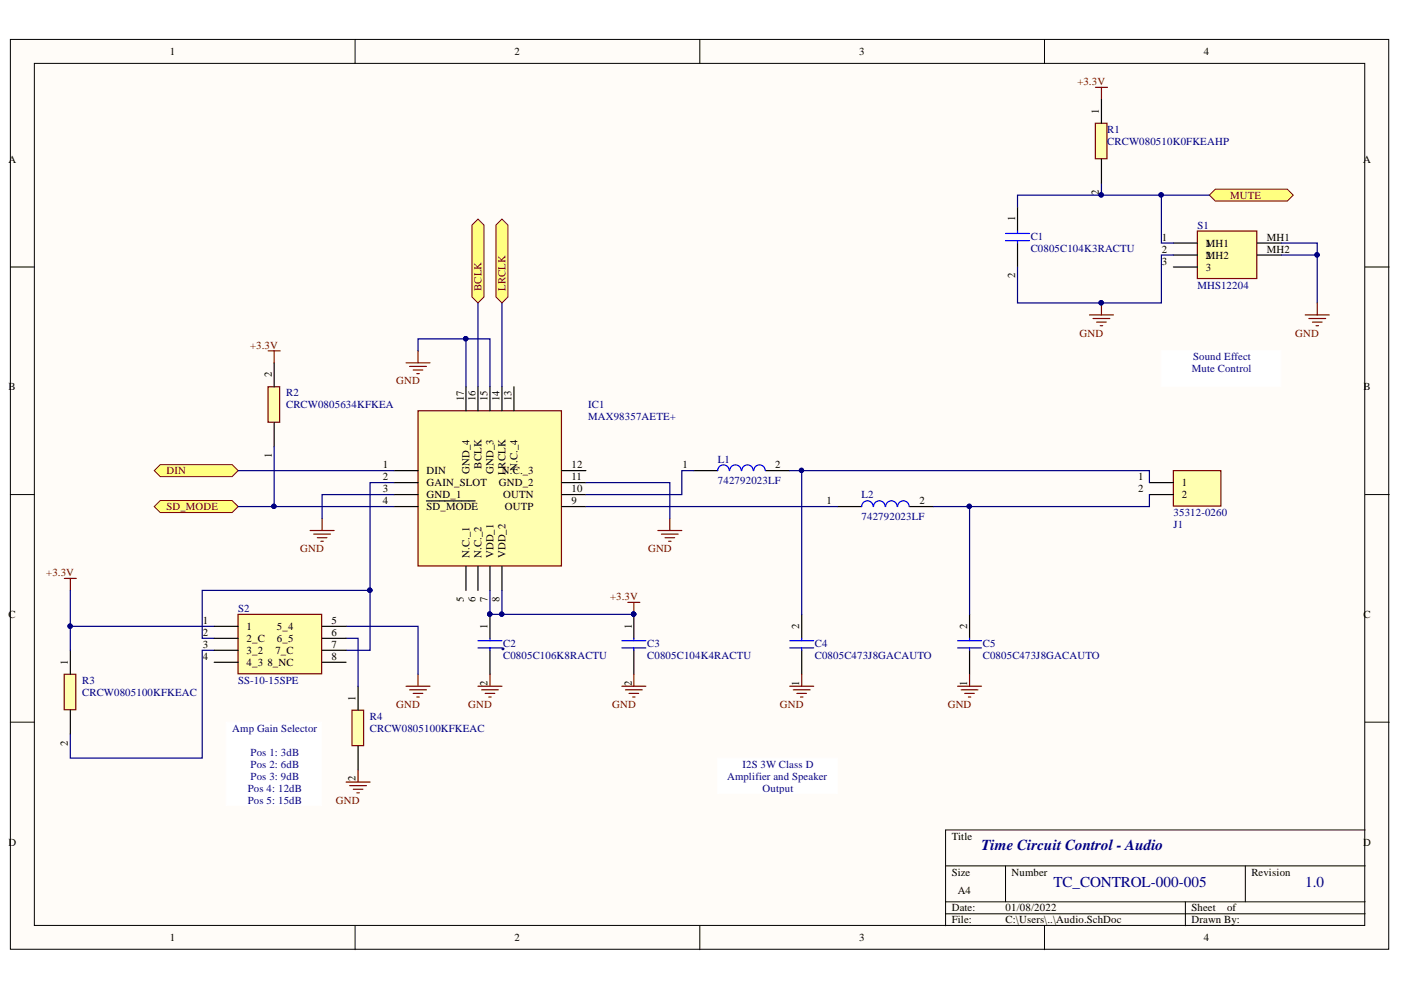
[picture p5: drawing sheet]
<svg xmlns="http://www.w3.org/2000/svg" width="297mm" height="210mm" viewBox="0 0 297 210" stroke-linecap="round" stroke-linejoin="round" font-family="sans-serif">
<defs><g id="words">
<g font-size="3.2" fill="#000080">
<text x="208.1" y="180.3">Time Circuit Control - Audio</text>
<text x="223.4" y="188">TC_CONTROL-000-005</text>
<text x="276.7" y="188">1.0</text>
</g>
<g font-size="2.3">
<text x="36" y="11.7">1</text>
<text x="109.1" y="11.7">2</text>
<text x="182.2" y="11.7">3</text>
<text x="255.2" y="11.7">4</text>
<text x="233" y="24.1" transform="rotate(-90 233 24.1)">1</text>
<text x="1.8" y="34.5">A</text>
<text x="289" y="34.5">A</text>
<text x="233" y="41.3" transform="rotate(-90 233 41.3)">2</text>
<text x="215.2" y="46.9" transform="rotate(-90 215.2 46.9)">1</text>
<text x="246.4" y="51.1">1</text>
<text x="246.4" y="53.6">2</text>
<text x="255.7" y="52.3">1</text>
<text x="255.7" y="52.3">MH1</text>
<text x="268.6" y="51.1">MH1</text>
<text x="268.6" y="53.6">MH2</text>
<text x="215.2" y="59" transform="rotate(-90 215.2 59)">2</text>
<text x="246.4" y="56.1">3</text>
<text x="255.7" y="54.9">2</text>
<text x="255.7" y="57.4">3</text>
<text x="255.7" y="54.9">MH2</text>
<text x="1.8" y="82.8">B</text>
<text x="57.6" y="80" transform="rotate(-90 57.6 80)">2</text>
<text x="289.1" y="82.8">B</text>
<text x="98.3" y="85.1" transform="rotate(-90 98.3 85.1)">17</text>
<text x="100.8" y="85.1" transform="rotate(-90 100.8 85.1)">16</text>
<text x="103.4" y="85.1" transform="rotate(-90 103.4 85.1)">15</text>
<text x="105.9" y="85.1" transform="rotate(-90 105.9 85.1)">14</text>
<text x="108.5" y="85.1" transform="rotate(-90 108.5 85.1)">13</text>
<text x="57.6" y="97.1" transform="rotate(-90 57.6 97.1)">1</text>
<text x="81.1" y="99.3">1</text>
<text x="81.1" y="101.8">2</text>
<text x="90.4" y="100.5">DIN</text>
<text x="99.6" y="100.4" transform="rotate(-90 99.6 100.4)">GND_4</text>
<text x="102.1" y="99.3" transform="rotate(-90 102.1 99.3)">BCLK</text>
<text x="104.7" y="100.4" transform="rotate(-90 104.7 100.4)">GND_3</text>
<text x="106.4" y="100.5">N.C._3</text>
<text x="107.2" y="100.7" transform="rotate(-90 107.2 100.7)">LRCLK</text>
<text x="109.7" y="99.8" transform="rotate(-90 109.7 99.8)">N.C._4</text>
<text x="121.2" y="99.3">12</text>
<text x="121.2" y="101.8">11</text>
<text x="144.7" y="99.3">1</text>
<text x="164.4" y="99.3">2</text>
<text x="241.3" y="101.8">1</text>
<text x="81.1" y="104.4">3</text>
<text x="81.1" y="106.9">4</text>
<text x="90.4" y="103.1">GAIN_SLOT</text>
<text x="90.4" y="105.7">GND_1</text>
<text x="105.8" y="103.1">GND_2</text>
<text x="106.7" y="105.7">OUTN</text>
<text x="121.2" y="104.4">10</text>
<text x="121.2" y="106.9">9</text>
<text x="175.2" y="106.9">1</text>
<text x="194.9" y="106.9">2</text>
<text x="241.3" y="104.4">2</text>
<text x="250.6" y="103.1">1</text>
<text x="250.6" y="105.7">2</text>
<text x="90.4" y="108.2">SD_MODE</text>
<text x="107" y="108.2">OUTP</text>
<text x="99.6" y="118.4" transform="rotate(-90 99.6 118.4)">N.C._1</text>
<text x="102.1" y="118.4" transform="rotate(-90 102.1 118.4)">N.C._2</text>
<text x="104.7" y="118.4" transform="rotate(-90 104.7 118.4)">VDD_1</text>
<text x="107.2" y="118.4" transform="rotate(-90 107.2 118.4)">VDD_2</text>
<text x="1.8" y="131">C</text>
<text x="98.3" y="127.6" transform="rotate(-90 98.3 127.6)">5</text>
<text x="100.8" y="127.6" transform="rotate(-90 100.8 127.6)">6</text>
<text x="103.4" y="127.6" transform="rotate(-90 103.4 127.6)">7</text>
<text x="105.9" y="127.6" transform="rotate(-90 105.9 127.6)">8</text>
<text x="289.1" y="131">C</text>
<text x="43" y="132.3">1</text>
<text x="43" y="134.8">2</text>
<text x="43" y="137.4">3</text>
<text x="52.3" y="133.6">1</text>
<text x="52.3" y="136.1">2_C</text>
<text x="58.7" y="133.6">5_4</text>
<text x="58.7" y="136.1">6_5</text>
<text x="70.3" y="132.3">5</text>
<text x="70.3" y="134.8">6</text>
<text x="70.3" y="137.4">7</text>
<text x="103.4" y="133.3" transform="rotate(-90 103.4 133.3)">1</text>
<text x="133.9" y="133.3" transform="rotate(-90 133.9 133.3)">1</text>
<text x="169.5" y="133.3" transform="rotate(-90 169.5 133.3)">2</text>
<text x="205.1" y="133.3" transform="rotate(-90 205.1 133.3)">2</text>
<text x="14.4" y="140.9" transform="rotate(-90 14.4 140.9)">1</text>
<text x="43" y="139.9">4</text>
<text x="52.3" y="138.6">3_2</text>
<text x="52.3" y="141.2">4_3</text>
<text x="56.7" y="141.2">8_NC</text>
<text x="58.4" y="138.6">7_C</text>
<text x="70.3" y="139.9">8</text>
<text x="75.4" y="148.5" transform="rotate(-90 75.4 148.5)">1</text>
<text x="103.4" y="145.4" transform="rotate(-90 103.4 145.4)">2</text>
<text x="133.9" y="145.4" transform="rotate(-90 133.9 145.4)">2</text>
<text x="169.5" y="145.4" transform="rotate(-90 169.5 145.4)">1</text>
<text x="205.1" y="145.4" transform="rotate(-90 205.1 145.4)">1</text>
<text x="14.4" y="158.1" transform="rotate(-90 14.4 158.1)">2</text>
<text x="75.4" y="165.7" transform="rotate(-90 75.4 165.7)">2</text>
<text x="1.8" y="179.3">D</text>
<text x="201.8" y="178">Title</text>
<text x="289" y="179.3">D</text>
<text x="201.8" y="185.6">Size</text>
<text x="214.5" y="185.6">Number</text>
<text x="265.3" y="185.6">Revision</text>
<text x="203" y="189.4">A4</text>
<text x="201.8" y="193.3">Date:</text>
<text x="201.8" y="195.8">File:</text>
<text x="213.2" y="193.3">01/08/2022</text>
<text x="213.2" y="195.8">C:\Users\..\Audio.SchDoc</text>
<text x="252.6" y="193.3">Sheet</text>
<text x="252.6" y="195.8">Drawn By:</text>
<text x="260.2" y="193.3">of</text>
<text x="36" y="199.6">1</text>
<text x="109.1" y="199.6">2</text>
<text x="182.2" y="199.6">3</text>
<text x="255.2" y="199.6">4</text>
</g>
<g font-size="2.3" fill="#800000">
<text x="228.4" y="18">+3.3V</text>
<text x="260.8" y="42.1">MUTE</text>
<text x="102.1" y="61.7" transform="rotate(-90 102.1 61.7)">BCLK</text>
<text x="107.2" y="61.7" transform="rotate(-90 107.2 61.7)">LRCLK</text>
<text x="228.9" y="71.4">GND</text>
<text x="274.6" y="71.4">GND</text>
<text x="53" y="73.9">+3.3V</text>
<text x="84" y="81.5">GND</text>
<text x="35.3" y="100.5">DIN</text>
<text x="35.3" y="108.2">SD_MODE</text>
<text x="63.6" y="117.1">GND</text>
<text x="137.4" y="117.1">GND</text>
<text x="9.8" y="122.2">+3.3V</text>
<text x="129.4" y="127.2">+3.3V</text>
<text x="84" y="150.1">GND</text>
<text x="99.2" y="150.1">GND</text>
<text x="129.8" y="150.1">GND</text>
<text x="165.3" y="150.1">GND</text>
<text x="200.9" y="150.1">GND</text>
<text x="71.2" y="170.4">GND</text>
</g>
<g font-size="2.3" fill="#000080">
<text x="234.8" y="28.2">R1</text>
<text x="234.8" y="30.7">CRCW080510K0FKEAHP</text>
<text x="218.5" y="50.8">C1</text>
<text x="218.5" y="53.4">C0805C104K3RACTU</text>
<text x="253.9" y="48.5">S1</text>
<text x="253.9" y="61.2">MHS12204</text>
<text x="60.7" y="84">R2</text>
<text x="60.7" y="86.6">CRCW0805634KFKEA</text>
<text x="124.7" y="86.6">IC1</text>
<text x="124.7" y="89.1">MAX98357AETE+</text>
<text x="152.2" y="98.1">L1</text>
<text x="152.2" y="102.5">742792023LF</text>
<text x="182.7" y="105.7">L2</text>
<text x="182.7" y="110.2">742792023LF</text>
<text x="248.8" y="112">J1</text>
<text x="248.8" y="109.5">35312-0260</text>
<text x="50.5" y="129.8">S2</text>
<text x="106.7" y="137.1">C2</text>
<text x="137.2" y="137.1">C3</text>
<text x="172.8" y="137.1">C4</text>
<text x="208.4" y="137.1">C5</text>
<text x="106.7" y="139.7">C0805C106K8RACTU</text>
<text x="137.2" y="139.7">C0805C104K4RACTU</text>
<text x="172.8" y="139.7">C0805C473J8GACAUTO</text>
<text x="208.4" y="139.7">C0805C473J8GACAUTO</text>
<text x="17.4" y="145">R3</text>
<text x="17.4" y="147.5">CRCW0805100KFKEAC</text>
<text x="50.5" y="145">SS-10-15SPE</text>
<text x="78.4" y="152.6">R4</text>
<text x="78.4" y="155.1">CRCW0805100KFKEAC</text>
</g>
<g font-size="2.3" fill="#0c0087">
<text x="253" y="76.4">Sound Effect</text>
<text x="252.7" y="79">Mute Control</text>
<text x="49.2" y="155.1">Amp Gain Selector</text>
<text x="53.1" y="160.2">Pos 1: 3dB</text>
<text x="52.5" y="167.9">Pos 4: 12dB</text>
<text x="53.1" y="162.7">Pos 2: 6dB</text>
<text x="53.1" y="165.4">Pos 3: 9dB</text>
<text x="154.1" y="165.4">Amplifier and Speaker</text>
<text x="157.4" y="162.7">I2S 3W Class D</text>
<text x="161.7" y="167.9">Output</text>
<text x="52.5" y="170.4">Pos 5: 15dB</text>
</g>
</g></defs>
<g fill="#fffcf8" stroke="#000" stroke-width=".21">
<path d="M2.2 8.4h292.2v192.9h-292.2z"/>
<path d="M7.3 13.4h282.1v182.8h-282.1z"/>
</g>
<g fill="none" stroke="#000" stroke-width=".21">
<path d="M75.3 8.4v5M148.4 8.4v5M221.5 8.4v5M2.2 56.6h5.1M289.5 56.6h5M2.2 104.9h5.1M289.5 104.9h5M2.2 153.1h5.1M289.5 153.1h5M289.5 176h-89v20.3M75.3 196.3v5.1M148.4 196.3v5.1"/>
<path d="M200.5 183.6h89M200.5 191.2h89M200.5 193.7h89M213.2 183.6v7.6M221.5 196.3v5.1M251.3 191.2v5.1M264 183.6v7.6"/>
</g>
<path d="M88.6 87.1h30.4v32.9h-30.4z" fill="#ffffb0" stroke="#800000" stroke-width=".25"/>
<g fill="none" stroke="#000" stroke-width=".25">
<path d="M83.5 99.8h5.1M98.8 82v5.1M101.3 82v5.1M103.9 82v5.1M106.4 82v5.1M109 82v5.1M119.1 99.8h5.1M83.5 102.3h5.1M83.5 104.9h5.1M83.5 107.4h5.1M90.4 106.2h1.1M91.6 106.2h1.5"/>
<path d="M93.2 106.2h3M96.3 106.2h1.5M97.9 106.2h1.5M99.5 106.2h1.2M119.1 102.3h5.1M119.1 104.9h5.1M119.1 107.4h5.1M98.8 120.1v5.1M101.3 120.1v5.1M103.9 120.1v5.1M106.4 120.1v5.1M134.4 130.3v5"/>
<path d="M134.4 137.9v5.1"/>
</g>
<circle cx="134.3" cy="130.2" r=".46" fill="#000080" stroke="#000080" stroke-width=".21"/>
<path d="M131.8 135.8h5.1M131.8 137.4h5.1M134.4 135.3v.5M134.4 137.4v.5" fill="none" stroke="#00f" stroke-width=".25"/>
<path d="M131.8 145.5h5.1M132.6 146.3h3.6M133.4 147h2M134.1 147.8h.5M134.4 143v2.5" fill="none" stroke="#800000" stroke-width=".25"/>
<path d="M32.7 107.4l1.3-1.3h15.2l1.3 1.3-1.3 1.3h-15.2z" fill-rule="evenodd" fill="#ffff80" stroke="#800000" stroke-width=".21"/>
<path d="M248.8 99.8h10v7.5h-10z" fill="#ffffb0" stroke="#800000" stroke-width=".25"/>
<path d="M243.7 102.3h5.1M243.7 104.9h5.1" fill="none" stroke="#000" stroke-width=".25"/>
<g fill="none" stroke="#800000" stroke-width=".25">
<path d="M86.1 76.9h5.1M86.9 77.7h3.5M87.6 78.5h2M88.4 79.2h.5M88.6 74.4v2.5M65.8 112.5h5M66.5 113.2h3.6M67.3 114h2M68 114.8h.5M68.3 109.9v2.6M139.5 112.5h5.1M140.2 113.2h3.6"/>
<path d="M141 114h2M141.8 114.8h.5M142 109.9v2.6"/>
</g>
<path d="M88.6 74.4v-2.6h10.2v10.2M98.8 71.8h5.1v10.2M83.5 104.9h-15.2v5M124.2 102.3h17.8v7.6" fill="none" stroke="#000080" stroke-width=".25"/>
<circle cx="98.7" cy="71.8" r=".47" fill="#000080" stroke="#000080" stroke-width=".21"/>
<path d="M32.7 99.8l1.3-1.3h15.2l1.3 1.3-1.3 1.3h-15.2z" fill-rule="evenodd" fill="#ffff80" stroke="#800000" stroke-width=".21"/>
<path d="M50.5 99.8h33M50.5 107.4h33M106.4 125.2v5.1" fill="none" stroke="#000080" stroke-width=".25"/>
<g fill="#000080" stroke="#000080" stroke-width=".21">
<circle cx="58.1" cy="107.4" r=".46"/>
<circle cx="106.4" cy="130.2" r=".46"/>
</g>
<g fill="#ffff80" stroke="#800000" stroke-width=".21">
<path d="M100.1 47.7l1.2-1.2 1.3 1.2v15.3l-1.3 1.2-1.2-1.2z" fill-rule="evenodd"/>
<path d="M105.2 47.7l1.2-1.2 1.3 1.2v15.3l-1.3 1.2-1.2-1.2z" fill-rule="evenodd"/>
</g>
<path d="M101.3 64.2v17.8M106.4 64.2v17.8" fill="none" stroke="#000080" stroke-width=".25"/>
<g fill="none" stroke="#800000" stroke-width=".25">
<path d="M101.3 145.5h5.1M102.1 146.3h3.6M102.9 147h2M103.6 147.8h.5M103.9 143v2.5M167.4 145.5h5.1M168.2 146.3h3.6M169 147h2M169.7 147.8h.5M170 143v2.5M203 145.5h5.1M203.8 146.3h3.5"/>
<path d="M204.5 147h2.1M205.3 147.8h.5M205.6 143v2.5"/>
</g>
<path d="M170 130.3v5M170 137.9v5.1M205.6 130.3v5M205.6 137.9v5.1" fill="none" stroke="#000" stroke-width=".25"/>
<path d="M167.4 137.4h5.1M167.4 135.8h5.1M170 135.3v.5M170 137.4v.5M203 137.4h5.1M203 135.8h5.1M205.6 135.3v.5M205.6 137.4v.5" fill="none" stroke="#00f" stroke-width=".25"/>
<path d="M56.8 82h2.5v7.5h-2.5z" fill="#ffffb0" stroke="#800000" stroke-width=".25"/>
<path d="M58.1 76.9v5.1M58.1 89.6v5.1M147.1 99.8h5.1M162.4 99.8h5M177.6 107.4h5.1M192.9 107.4h5" fill="none" stroke="#000" stroke-width=".25"/>
<path d="M56.9 74.4h2.5M58.1 74.4v2.5M133.1 127.7h2.6M134.4 127.7v2.6" fill="none" stroke="#800000" stroke-width=".25"/>
<g fill="#000080" stroke="#000080" stroke-width=".21">
<circle cx="134.3" cy="130.2" r=".46"/>
<circle cx="58.1" cy="107.4" r=".46"/>
<circle cx="205.5" cy="107.4" r=".46"/>
<circle cx="169.9" cy="99.7" r=".46"/>
</g>
<path d="M58.1 94.7v12.7M147.1 99.8h-2.5v5.1h-20.4M167.4 99.8h2.6v30.5M170 99.8h73.7v2.5M124.2 107.4h53.4M197.9 107.4h7.7v22.9M243.7 104.9v2.5h-38.1" fill="none" stroke="#000080" stroke-width=".25"/>
<path d="M152.2 99.8a1.23 1.23 0 0 1 1.2-1.2 1.23 1.23 0 0 1 1.2 1.2M154.7 99.8a1.23 1.23 0 0 1 1.2-1.2 1.23 1.23 0 0 1 1.3 1.2M157.3 99.8a1.22 1.22 0 0 1 1.2-1.2 1.22 1.22 0 0 1 1.2 1.2M159.8 99.8a1.22 1.22 0 0 1 1.2-1.2 1.22 1.22 0 0 1 1.2 1.2M182.7 107.4a1.22 1.22 0 0 1 1.2-1.2 1.22 1.22 0 0 1 1.2 1.2M185.2 107.4a1.23 1.23 0 0 1 1.2-1.2 1.23 1.23 0 0 1 1.3 1.2M187.8 107.4a1.22 1.22 0 0 1 1.2-1.2 1.22 1.22 0 0 1 1.2 1.2M190.3 107.4a1.22 1.22 0 0 1 1.2-1.2 1.22 1.22 0 0 1 1.3 1.2" fill="none" stroke="#00f" stroke-width=".25"/>
<path d="M152.2 160.7h25.3v7.6h-25.3z" fill="#fff" stroke="#fff" stroke-width=".21"/>
<path d="M13.6 143h2.5v7.5h-2.5z" fill="#ffffb0" stroke="#800000" stroke-width=".25"/>
<path d="M14.9 137.9v5.1M14.9 150.6v5.1" fill="none" stroke="#000" stroke-width=".25"/>
<path d="M78.5 125.2h-35.6v10.1h2.5" fill="none" stroke="#000080" stroke-width=".25"/>
<circle cx="78.4" cy="125.1" r=".47" fill="#000080" stroke="#000080" stroke-width=".21"/>
<path d="M74.6 150.6h2.5v7.5h-2.5z" fill="#ffffb0" stroke="#800000" stroke-width=".25"/>
<path d="M75.9 145.5v5.1M75.9 158.2v5.1" fill="none" stroke="#000" stroke-width=".25"/>
<path d="M13.6 122.6h2.6M14.9 122.6v2.6M86.1 145.5h5.1M86.9 146.3h3.5M87.6 147h2M88.4 147.8h.5M88.6 143v2.5M73.4 165.8h5.1M74.1 166.6h3.6M74.9 167.3h2M75.7 168.1h.5M75.9 163.3v2.5" fill="none" stroke="#800000" stroke-width=".25"/>
<path d="M45.4 137.9h-2.5v22.8h-28v-5M73.4 132.8h15.2v10.2" fill="none" stroke="#000080" stroke-width=".25"/>
<g fill="#fff" stroke="#fff" stroke-width=".21">
<path d="M246.2 74.4h25.4v7.5h-25.4z"/>
<path d="M48 153.1h20.2v17.7h-20.2z"/>
</g>
<path d="M256.4 41.4l1.3-1.3h15.2l1.3 1.3-1.3 1.2h-15.2z" fill-rule="evenodd" fill="#ffff80" stroke="#800000" stroke-width=".21"/>
<path d="M215.7 43.9v5.1M215.7 51.5v5.1" fill="none" stroke="#000" stroke-width=".25"/>
<path d="M213.2 49.5h5.1M213.2 51h5.1M215.7 49v.5M215.7 51v.5" fill="none" stroke="#00f" stroke-width=".25"/>
<path d="M232.3 18.5h2.5M233.5 18.5v2.6M231 66.8h5.1M231.7 67.5h3.6M232.5 68.3h2M233.3 69.1h.5M233.5 64.2v2.6" fill="none" stroke="#800000" stroke-width=".25"/>
<g fill="#000080" stroke="#000080" stroke-width=".21">
<circle cx="233.5" cy="64.2" r=".47"/>
<circle cx="233.5" cy="41.3" r=".46"/>
</g>
<path d="M233.5 38.8v2.6" fill="none" stroke="#000080" stroke-width=".25"/>
<path d="M232.2 26.1h2.5v7.6h-2.5z" fill="#ffffb0" stroke="#800000" stroke-width=".25"/>
<path d="M233.5 21.1v5M233.5 33.8v5" fill="none" stroke="#000" stroke-width=".25"/>
<path d="M253.9 49h12.6v10h-12.6z" fill="#ffffb0" stroke="#800000" stroke-width=".25"/>
<path d="M248.8 51.5h5.1M248.8 54.1h5.1M248.8 56.6h5.1M266.6 51.5h5.1M266.6 54.1h5.1" fill="none" stroke="#000" stroke-width=".25"/>
<path d="M246.2 41.4v10.1h2.6M248.8 54.1h-2.6v10.1h-30.5v-7.6M256.4 41.4h-40.7v2.5M271.7 51.5h7.6v12.7M271.7 54.1h7.6M83.5 102.3h-5v35.6h-5.1M14.9 125.2v7.6M45.4 132.8h-30.5v5.1M73.4 135.3h2.5v10.2" fill="none" stroke="#000080" stroke-width=".25"/>
<g fill="#000080" stroke="#000080" stroke-width=".21">
<circle cx="246.2" cy="41.3" r=".46"/>
<circle cx="233.5" cy="64.2" r=".47"/>
<circle cx="279.2" cy="54" r=".46"/>
<circle cx="233.5" cy="41.3" r=".46"/>
<circle cx="14.9" cy="132.8" r=".46"/>
<circle cx="78.4" cy="125.1" r=".47"/>
</g>
<path d="M276.7 66.8h5.1M277.5 67.5h3.6M278.3 68.3h2M279 69.1h.5M279.3 64.2v2.6" fill="none" stroke="#800000" stroke-width=".25"/>
<path d="M50.5 130.3h17.7v12.6h-17.7z" fill="#ffffb0" stroke="#800000" stroke-width=".25"/>
<path d="M45.4 132.8h5.1M45.4 135.3h5.1M45.4 137.9h5.1M68.3 132.8h5.1M68.3 135.3h5.1M68.3 137.9h5.1M103.9 130.3v5M103.9 137.9v5.1M45.4 140.4h5.1M68.3 140.4h5.1" fill="none" stroke="#000" stroke-width=".25"/>
<path d="M103.9 125.2v5.1h30.5" fill="none" stroke="#000080" stroke-width=".25"/>
<g fill="#000080" stroke="#000080" stroke-width=".21">
<circle cx="103.8" cy="130.2" r=".46"/>
<circle cx="106.4" cy="130.2" r=".46"/>
<circle cx="134.3" cy="130.2" r=".46"/>
<circle cx="106.6" cy="137.6" r=".2"/>
</g>
<path d="M101.3 135.8h5.1M101.3 137.4h5.1M103.9 135.3v.5M103.9 137.4v.5" fill="none" stroke="#00f" stroke-width=".25"/>
<use href="#words"/>
</svg>
